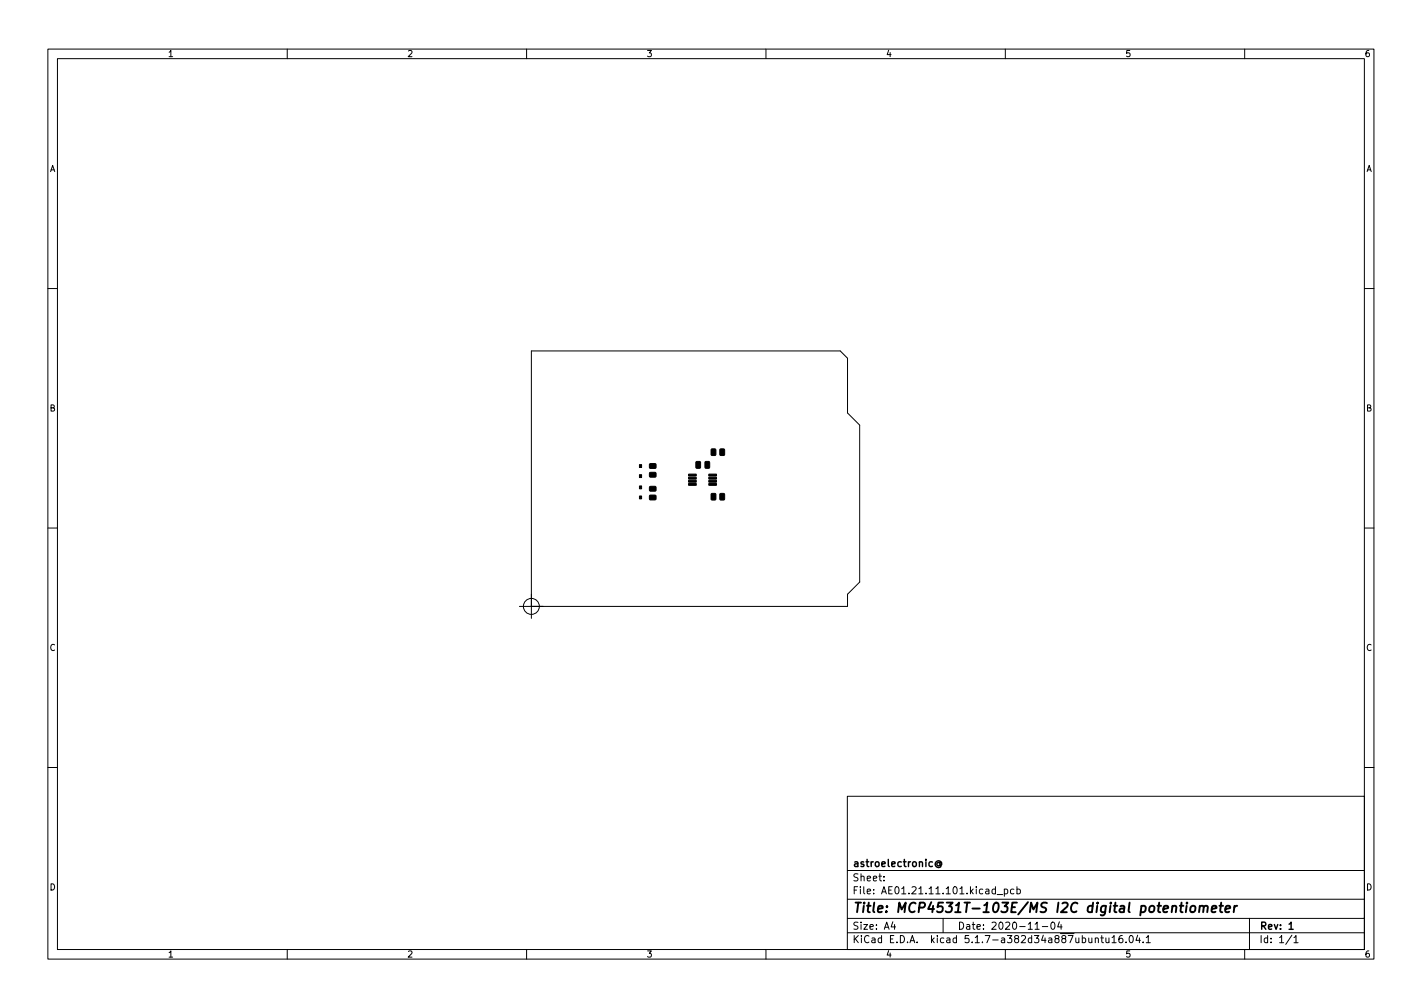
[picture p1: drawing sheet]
<svg xmlns="http://www.w3.org/2000/svg" width="297mm" height="210mm" viewBox="0 0 297 210" stroke-linecap="round" stroke-linejoin="round" font-family="sans-serif">
<defs><g id="words">
<text font-size="2.8" x="178" y="190.6">Title: MCP4531T-103E/MS I2C digital potentiometer</text>
<g font-size="2.1">
<text x="178" y="184">Sheet:</text>
<text x="178" y="181">astroelectronic@</text>
<text x="178" y="186.7">File: AE01.21.11.101.kicad_pcb</text>
<text x="178" y="196.9">KiCad E.D.A. kicad 5.1.7-a382d34a887ubuntu16.04.1</text>
<text x="178" y="194.1">Size: A4</text>
<text x="200" y="194.1">Date: 2020-11-04</text>
<text x="263" y="194.1">Rev: 1</text>
<text x="263" y="196.9">Id: 1/1</text>
</g>
<g font-size="1.8">
<text x="35" y="11.9">1</text>
<text x="85" y="11.9">2</text>
<text x="135" y="11.9">3</text>
<text x="185" y="11.9">4</text>
<text x="235" y="11.9">5</text>
<text x="285" y="11.9">6</text>
<text x="10.3" y="35.9">A</text>
<text x="285.3" y="35.9">A</text>
<text x="10.3" y="85.9">B</text>
<text x="285.3" y="85.9">B</text>
<text x="10.3" y="135.9">C</text>
<text x="285.3" y="135.9">C</text>
<text x="10.3" y="185.9">D</text>
<text x="285.3" y="185.9">D</text>
<text x="35" y="199.9">1</text>
<text x="85" y="199.9">2</text>
<text x="135" y="199.9">3</text>
<text x="185" y="199.9">4</text>
<text x="235" y="199.9">5</text>
<text x="285" y="199.9">6</text>
</g>
</g></defs>
<g fill="none" stroke="#000" stroke-width=".21">
<path d="M10 10.2h277v190.1h-277zM12 12.2h273v186.1h-273zM60 10.2v2M110 10.2v2M160 10.2v2M210 10.2v2M260 10.2v2M10 60.2h2M285 60.2h2M10 110.2h2M285 110.2h2M108.5 126.6h68.5v-2.5l2.6-2.6v-32.7l-2.6-2.6v-11.4l-1.5-1.5h-64.5v55.8"/>
<path d="M10 160.2h2M177 166.3h108v32h-108zM285 160.2h2M60 198.3v2M110 198.3v2M160 198.3v2M177 194.8h108M177 191.8h108M177 187.8h108M177 181.8h108M184.6 183.8v.1M184.6 183v.1"/>
<path d="M186.5 192.5l-.4 1h1M186.9 193v1M197 191.8v3M208.3 186.8h1.1M209.8 185.7l.4-.1 .3 .3-.1 .7h-.6M209.8 185.6v1.5M210 198.3v2M211.8 185.7l-.4-.1-.3 .3 .1 .7h.6M212.4 185.7l.5-.1 .2 .3-.1 .7h-.6M212.4 185.1v1.5M216.2 194h.9M217.7 193.5h1.2"/>
<path d="M219.6 192.7l.3-.2a.8 .8 0 0 1 .5 .8 .8 .8 0 0 1-.5 .7l-.3-.1-.1-.4zM221.3 192.5l-.4 1h1M221.6 193v1M228.8 196l.2-.2 .4 .1v.9M228.8 195.8v1M229.9 195.8h.6M230.1 195.3v1.3l.4 .2M231 195.8l.1 1h.3l.2-.1M231.6 195.8v1M232.3 195.8l.4-.5v1.5M232.3 196.8h.8M234.4 195.3l-.4 .1a1.01 1.01 0 0 0 0 1.4l.5-.1 .1-.5-.3-.3-.4 .1-.2 .2"/>
<path d="M235.2 196.7v.1M236.1 195.4l.1-.1a.8 .8 0 0 1 .5 .8 .8 .8 0 0 1-.5 .7 1 1 0 0 1-.1-1.4zM237.6 195.3l-.3 1h.9M238 195.8v1M238.8 196.7v.1M239.4 195.8l.5-.5v1.5M239.4 196.8h.9M260 198.3v2M261 191.8v6.5M269.9 195.3l-1.3 1.9M270.3 195.8l.4-.5v1.5M270.3 196.8h.8"/>
<circle cx="111" cy="126.6" r="1.67"/>
</g>
<path d="M196.3 180.2a.36 .36 0 0 0-.5 0 .36 .36 0 0 0 0 .5 .36 .36 0 0 0 .5-.1M196.3 180.1v.5l.2 .1a.64 .64 0 0 0-.4-1 .64 .64 0 0 0-.8 .7 .72 .72 0 0 0 .5 .7 .72 .72 0 0 0 .8-.2M269.3 193l.4-.5v1.5M269.3 194h.8" fill="none" stroke="#000" stroke-width=".3"/>
<g fill="none" stroke="#000" stroke-width=".4">
<path d="M246.4 189.1h.8M246.8 188.5l-.2 1.7 .1 .2 .3 .1M247.9 189.1l-.2 1.4M248 188.5l-.1 .2M248.8 189.3l.1-.1a.5 .5 0 0 1 .8 .3v.6l-.3 .3a.5 .5 0 0 1-.8-.3zM250.6 189.3l.3-.2 .5 .1-.1 1.3M250.6 189.1l-.1 1.4M251.5 189.4a.5 .5 0 0 1 .7-.2v1.3M253.1 189.8l1-.2-.1-.4-.5-.1-.3 .3-.1 1h.8M254.7 189.1h.8M255.1 188.5l-.2 1.7 .1 .2 .3 .1M256 189.8l1-.2-.1-.4h-.8l-.2 1 .3 .3 .6-.1"/>
<path d="M257.9 189.1l-.2 1.4M258.4 189.1l-.4 .1-.2 .3"/>
</g>
<g fill="#000" stroke="#000" stroke-width=".21">
<path d="M133.6 97h.4v.6h-.4zM133.6 99.1h.4v.6h-.4zM135.7 98.7h1.2l.1 .8-1.2 .1zM135.7 96.9l1.2-.1 .1 .9-1.2 .1zM143.9 99h1.5v.3l-1.5 .1zM143.9 99.7l1.5-.1v.4h-1.5zM145.4 96.4l.7-.1 .2 .2v1.1l-.1 .2h-.6l-.2-.1zM147.3 96.4l.7-.1 .2 .2v1.1l-.1 .2h-.6l-.2-.1zM148.6 93.8h.9l-.1 1.3-.8-.1zM148.1 99.7l1.5-.1 .1 .4h-1.6zM148.1 99h1.5l.1 .3-1.6 .1zM150.4 93.8h.9v1.3l-.9-.1z"/>
<path d="M133.6 101.5h.4v.6h-.4zM133.6 103.6h.4v.6h-.4zM135.7 103.4h1.2l.1 .9h-1.2zM135.7 101.6h1.2l.1 .9h-1.2zM143.9 100.3h1.5v.3l-1.5 .1zM143.9 101l1.5-.1v.4h-1.5zM148.6 103.1h.9l-.1 1.3-.8-.1zM148.1 101l1.5-.1 .1 .4h-1.6zM148.1 100.3h1.5l.1 .3-1.6 .1zM150.4 103.1h.9v1.3l-.9-.1z"/>
</g>
<use href="#words"/>
</svg>
